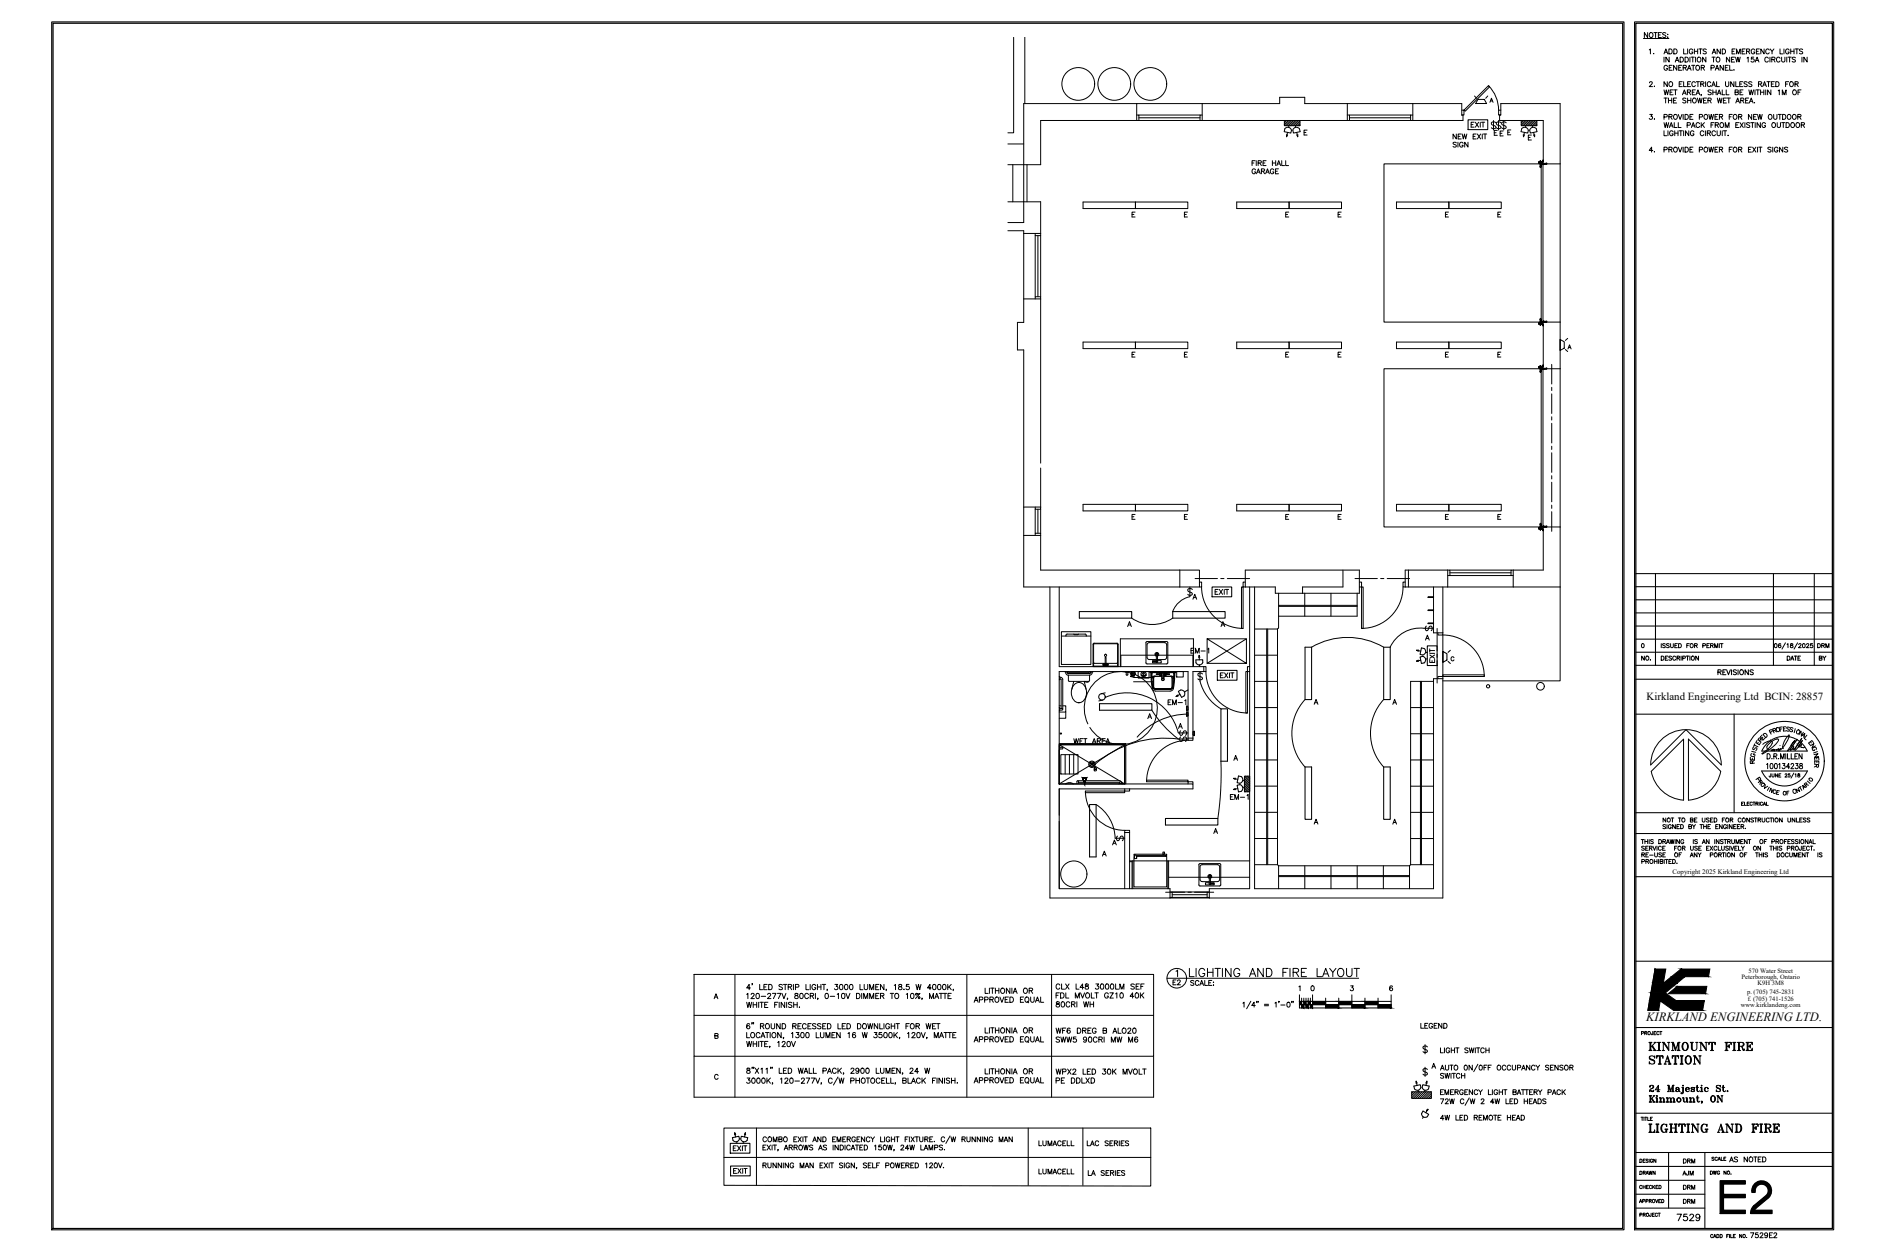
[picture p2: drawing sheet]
<svg xmlns="http://www.w3.org/2000/svg" width="914mm" height="610mm" viewBox="0 0 914 610" stroke-linecap="round" stroke-linejoin="round" font-family="sans-serif">
<defs><g id="words">
<text font-size="29.1" x="833" y="595">E2</text>
<text font-size="8.4" x="574" y="476">%%ULIGHTING AND FIRE LAYOUT</text>
<text font-size="7.9" x="799" y="511">KINMOUNT FIRE</text>
<g font-size="7.5">
<text x="799" y="517">STATION</text>
<text x="799" y="550">LIGHTING AND FIRE</text>
</g>
<text font-size="7.1" x="799" y="536">Kinmount, ON</text>
<text font-size="6.6" x="812" y="593">7529</text>
<text font-size="6.1" x="798" y="495">KIRKLAND ENGINEERING LTD.</text>
<g font-size="5.7">
<text x="588" y="290">EXIT</text>
<text x="697" y="322" transform="rotate(-90 697 322)">EXIT</text>
<text x="591" y="330">EXIT</text>
<text x="832" y="328">REVISIONS</text>
<text x="566" y="343">EM-1</text>
<text x="520" y="362">WET AREA</text>
<text x="876" y="363">E</text>
<text x="855" y="374">100134238</text>
<text x="576" y="479">SCALE:</text>
<text x="503" y="557">LUMACELL</text>
<text x="526" y="557">LAC SERIES</text>
<text x="838" y="565">AS NOTED</text>
<text x="355" y="570">EXIT</text>
<text x="848" y="601">7529E2</text>
</g>
<g font-size="5.3">
<text x="712" y="63">EXIT</text>
<text x="690" y="307">S</text>
<text x="576" y="318">EM-1</text>
<text x="881" y="315">DRM</text>
<text x="795" y="321">NO.</text>
<text x="866" y="321">DATE</text>
<text x="881" y="321">BY</text>
<text x="798" y="339">Kirkland Engineering Ltd BCIN: 28857</text>
<text x="571" y="358">S</text>
<text x="853" y="360">E</text>
<text x="571" y="361">S</text>
<text x="595" y="389">EM-1</text>
<text x="857" y="386">N</text>
<text x="805" y="400">NOT TO BE USED FOR CONSTRUCTION UNLESS</text>
<text x="540" y="409">S</text>
<text x="795" y="417">RE-USE OF ANY PORTION OF THIS DOCUMENT IS</text>
<text x="568" y="479">E2</text>
<text x="355" y="559">EXIT</text>
<text x="503" y="570">LUMACELL</text>
<text x="527" y="571">LA SERIES</text>
<text x="815" y="571">AJM</text>
<text x="815" y="585">DRM</text>
</g>
<g font-size="4.9">
<text x="867" y="356">S</text>
<text x="870" y="357">O</text>
<text x="849" y="365">S</text>
<text x="853" y="383">O</text>
<text x="874" y="383">R</text>
<text x="795" y="410">THIS DRAWING IS AN INSTRUMENT OF PROFESSIONAL</text>
<text x="795" y="413">SERVICE FOR USE EXCLUSIVELY ON THIS PROJECT.</text>
<text x="795" y="503">PROJECT</text>
<text x="815" y="565">DRM</text>
<text x="829" y="564">SCALE</text>
<text x="828" y="571">DWG NO.</text>
<text x="794" y="578">CHECKED</text>
<text x="815" y="578">DRM</text>
</g>
<g font-size="4.4">
<text x="849" y="363">T</text>
<text x="878" y="365">G</text>
<text x="851" y="380">P</text>
<text x="876" y="380">O</text>
<text x="794" y="565">DESIGN</text>
<text x="794" y="571">DRAWN</text>
</g>
<g font-size="4">
<text x="848" y="370">E</text>
<text x="879" y="371">E</text>
</g>
<g font-size="3.5">
<text x="848" y="366">I</text>
<text x="878" y="367">I</text>
</g>
<text font-size="3.3" x="811" y="424">Copyright 2025 Kirkland Engineering Ltd</text>
<g font-size="3.2">
<text x="848" y="472">570 Water Street</text>
<text x="844" y="475">Peterborough, Ontario</text>
<text x="852" y="478">K9H 3M8</text>
<text x="847" y="482">p. (705) 745-2831</text>
<text x="847" y="485">f. (705) 741-1526</text>
<text x="844" y="488">www.kirklandeng.com</text>
</g>
</g></defs>
<!-- layer: Baseplan|A-FIX -->
<g fill="none" stroke="#000" stroke-width=".48">
<path d="M556 311h10v11h-10zM556 313l1-1h8l1 1M556 313v6l5 1M561 318a.7 .7 0 0 1-1-1 .7 .7 0 0 1 1 0 .7 .7 0 0 1 0 1M561 318a.9 .9 0 0 1-1-1 1 1 0 0 1 2 0 .9 .9 0 0 1-1 1M566 313l-1 6-4 1M514 328v2M514 328l1 1v1v14M514 329v1v14M516 326h2M517 326v1h1h10h1v-1M518 326v1h10l1-1"/>
<path d="M518 327v3h10v-3M518 327h10M521 330l-1 4M521 332a4 4 0 0 1 4 0 4 4 0 0 1 2 4 4 4 0 0 1-4 5 4 4 0 0 1-4-5zM526 330l1 4M526 330l1 1 1-1M528 326h2M546 326h1M546 326v2l1-2M558 326v5a4 4 0 0 0 2 4h7a4 4 0 0 0 2-5l1-4M558 326h12M559 326v4a3 3 0 0 0 1 4h8a6 6 0 0 0 1-6v-2"/>
<path d="M559 329v4M560 328l-1 1M561 321h-2h2M561 320h-2v1h4v-1h-2M561 321v-4v4M561 327h1zM561 327h.1M562 327h1zM562 327l1 1M562 327l1-1 3 1M563 326v1l1 2v-2M563 328h-4l-1 1"/>
<path d="M563 329v1h1v-1M564 328h4l1 1M565 327h1h-1zM565 326l-1 1M566 327l-2 1M566 327h1M566 327h.1M567 327h.1M567 328l1 1v4v1h-8l-1-1M514 343v2M514 342h.1M514 344h1h-1"/>
<path d="M515 342h2v3h-3M517 345v3h-3M514 361h31v19zM514 362v2M514 362l1 1h-1M522 380l1-1v1M523 379h20l1 1M523 379h20v1M545 361l-31 19M543 380h1M581 419h11v10h-11zM582 426l1 1 3 1"/>
<path d="M582 427v-7l1-1 8 1v7M586 426a.7 .7 0 0 1 0-1 .7 .7 0 0 1 1 0 .7 .7 0 0 1 0 1M586 425h1v3M586 426a1 1 0 0 1 0-2 .9 .9 0 0 1 1 0 1 1 0 0 1 0 2M586 428h-2v1h5v-1h-2M586 425v3M587 428h2l-2 1M591 426v1l-4 1"/>
<circle cx="561" cy="321" r=".4"/>
<circle cx="529" cy="371" r="1"/>
<circle cx="587" cy="429" r=".4"/>
</g>
<!-- layer: Baseplan|A-EQPT -->
<g fill="none" stroke="#000" stroke-width=".48">
<path d="M692 289l3 1zM692 296h3zM557 326h13h-13zM571 326h3v2h-3zM514 356h1h-1M514 361h32v19M517 380h2h1"/>
<circle cx="523" cy="41" r="8"/>
<circle cx="540" cy="41" r="8"/>
<circle cx="558" cy="41" r="8"/>
<circle cx="721" cy="333" r=".8"/>
<circle cx="747" cy="333" r="1.9"/>
<circle cx="521" cy="424" r="6"/>
</g>
<!-- layer: Baseplan|A-WALL1 -->
<g fill="none" stroke="#000" stroke-width=".48">
<path d="M491 18v46h-2M497 18v32M496 50h55v8h-46v22h-9zM583 50h37v-3h13v3h20v8h-70zM685 50h24v6v2h-24zM728 50h28v29h-8v-21h-21v-2h1zM489 70h7M489 108h7v-10h9v15h-9v-1h-7M748 156h8v23h-8zM505 225v-80h-9v11h-3v14h3v76h9v-19M748 256h8v29h-22v-9h14zM572 276h10v9h-10"/>
<path d="M572 276h-67v-16h-9v25h76M572 276v9M604 276h55v12h-41v-3h-14zM651 276v9h-19v3M681 276h21v9h-21zM683 276v9M509 285v150h58v-4h-53v-48M514 285v38h70v3h-6v32h-2v-32h-62v54h64v3h-64M606 285v146h-20v4h114v-106h-5v102h-87v-146M620 288v17h-1h-11M695 285v22h5v-22M756 285v45h-56"/>
<path d="M514 383v12M514 398v33M608 419h11l1 1v11M695 419h-11l-1 1v11M545 431v-27h3v27"/>
</g>
<!-- layer: Baseplan|A-MILL -->
<g fill="none" stroke="#000" stroke-width=".48">
<path d="M620 294h38M633 288v11M645 288v11M658 288v11h-38M608 318h11M614 305v114M615 305v114M619 305v114M543 323v-13h36v13M543 323v-5h35v5M550 331h9M550 329h9"/>
<path d="M608 330h11M689 330v89M695 330h-11v89M608 356h11M608 343h11M684 356h11M684 343h11M514 366h9v9h-9zM516 366v9M518 366v9M521 366v9M608 369h11"/>
<path d="M684 369h11M608 394h11M608 381h11M684 394h11M684 381h11M548 418h1v13M548 418h18M549 418v13M567 418v13M606 418h-40v13M608 407h11M620 420h63"/>
<path d="M633 420v11M645 420v11M658 420v11M671 420v11M684 407h11M567 425h39M620 425h63"/>
</g>
<!-- layer: Baseplan|A-STAIR -->
<path d="M489 80h7v18h-7M491 80v18M498 80v18" fill="none" stroke="#000" stroke-width=".48"/>
<!-- layer: Baseplan|A-OPNG -->
<g fill="none" stroke="#000" stroke-width=".48">
<path d="M551 56h1v2h-1M551 50h32M552 56h30M552 58h30M552 57h30M583 56h-1v2h1M653 56h1v2h-1M653 50h32M654 56h30M654 58h30M654 57h30M685 56h-1v2h1"/>
<path d="M709 53h1v3h-1M722 42l3 5 2 6M722 42l-12 12v-1zM728 53h-1v3h1M746 79h.1M746 79h2zM746 78h2zM747 78l-1 1M747 79v2v-1zM747 79h-76v77h76v-1M747 78h.1M747 80v1"/>
<path d="M747 79h.1M747 79v2M747 79v1M747 79l1 1M747 80h1v76h-1zM748 79h-2M748 79h.1M748 78h.1M748 80h-1v1M748 77v1zM748 80h1M748 80h.1"/>
<path d="M749 80h.1M749 79v1M749 79l1 1M749 79h1M749 79h.1M750 79h.1M750 79v1M750 80h.1M756 79v77M747 81h.1M496 113v32M502 113v1h3v-1"/>
<path d="M502 114v30M503 114v30M505 114v30M502 145v-1h3v1M746 157h1M746 157h.1M746 157h2zM746 157h2M747 155v1v-1zM747 157h.1M747 156v1M747 155v-1v3"/>
<path d="M747 158h.1M747 156h.1M747 155h.1M747 155v1h1h-1M748 157h.1M748 156v1zM748 158h.1M748 156h.1M748 157v1zM748 156h1M749 156h.1M749 156h1"/>
<path d="M750 156h.1M750 156h-1M746 178h.1M746 178h2zM747 178h-1M747 179v1v-1zM747 178h.1M747 179h.1M747 178v1M747 177h.1M747 178v3v-1M747 179h1h-1v1"/>
<path d="M747 179h1v77h-1zM748 178h.1M748 178h-2M748 178v1zM748 177h.1M748 177v1zM748 179h.1M748 179h1M749 179h.1M749 179h1M750 179h.1M756 179v77"/>
<path d="M747 180v-1h-76v77h76v-2M747 180h.1M496 246v14M502 246v1h3v-1M502 260v-1h3v1M502 247v12M503 247v12M505 247v12M746 256l1 1M746 256h.1M746 256h2zM746 256l2 1"/>
<path d="M746 257h2zM747 254v2v-2zM747 257h.1M747 256h.1M747 254v2M747 254h.1M747 254v2l1-1v1h-1M748 257h.1M748 256v1zM748 255h.1M748 257v1zM748 256h.1"/>
<path d="M748 255v1M748 255h1M749 255h.1M749 256h.1M749 255v1M749 256h1M750 256h.1M750 256h-1M702 276h1v3h-1M703 279h30M703 276h30M703 278h30"/>
<path d="M734 276h-1v3h1M582 282h1v3h-1M583 285a20 20 0 0 0 20 20M602 285h1v20h-1zM604 282h-1v3h1M659 282h1v3h-1M660 285h1v20h-1zM680 285a20 20 0 0 1-20 20M681 282h-1v3h1M702 285h32M697 307v1h3v-1M584 323h1v3h-1"/>
<path d="M585 326a20 20 0 0 0 20 20M604 326h1v20h-1zM606 323h-1v3h1M697 329v-1h3v1M700 327h20v1h-20zM720 328a20 20 0 0 0-20-20v20M576 359a20 20 0 0 0-20 20M576 358v1h2v-1M556 378h20v1h-20zM526 384h19h-19zM526 384a19 19 0 0 0 19 19M545 383v1h3v-1"/>
<path d="M576 380v-1h2v1M545 404v-1h3v1M567 433h1v2h-1M567 435h19M568 435h17M568 433h17M568 434h17M586 433h-1v2h1"/>
</g>
<!-- layer: Baseplan|A-DIM -->
<path d="M585 310h19v12h-19v-12l19 12M604 310l-19 12M527 351a18 18 0 0 1 17-25 18 18 0 0 1 15 26 18 18 0 0 1-31 1M576 346a33 33 0 0 0-25 11" fill="none" stroke="#000" stroke-width=".48"/>
<!-- layer: Baseplan|A-ELEC-MECH -->
<g fill="none" stroke="#000" stroke-width=".48">
<path d="M549 326v2M550 326v2M552 326h5v3h-5zM554 326l2 2h-3zM554 326v2M575 345l1 1v1zM576 346v1M578 355h1v2l-1-1zM579 355v1"/>
<circle cx="548" cy="328" r=".2"/>
<circle cx="549" cy="327" r="1"/>
<circle cx="554" cy="327" r="1.3"/>
</g>
<!-- layer: Baseplan|A-APPL -->
<g fill="none" stroke="#000" stroke-width=".48">
<path d="M515 306h14v16h-14zM515 308h14M517 308h9h1M521 308h2M530 312h12v11h-12zM536 319v4zM542 312h-12v11h12v-11M530 321l1 1h5M536 322v1v-1M536 322h-1v1h2v-1h-1M542 321l-1 1h-5M550 415v15h16v-15h-15"/>
<path d="M550 415v-1h16v1h-15M550 415h1v1h-1zM564 413h1v1h-1zM565 415h.1"/>
<circle cx="536" cy="318" r=".5"/>
<circle cx="535" cy="322" r=".3"/>
<circle cx="537" cy="322" r=".3"/>
</g>
<!-- layer: Baseplan|A-FIX -->
<path d="M525 377l1 3zM525 377l1 3zM525 377h2zM525 377h2zM527 377l-1 3zM527 377l-1 3z" fill="#000" stroke="#000" stroke-width=".48"/>
<!-- layer: Baseplan|A-STRUCT1 -->
<g fill="none" stroke="#000" stroke-width=".48">
<path d="M752 177v9M752 188v1M752 191v10M752 202v2M752 205v10M752 216v2M752 220v9M752 231v1M752 234v9M752 245v2M752 248v10M579 281h11"/>
<path d="M592 281h1M595 281h11M657 281h11M669 281h2M673 281h10M697 305v11M697 320v11M565 433h9M576 433h2M579 433h9"/>
</g>
<!-- layer: TITLE-N -->
<g fill="none" stroke="#000" stroke-width=".48">
<path d="M607 79h1M609 78h-2v2M609 78v2M610 79h1v-1h-1v2M611 79l1 1M612 79h1M614 78h-2v2h2M617 79h1M617 78v2M618 78v2M619 80h2M621 78v2h2"/>
<path d="M623 78v2h2M706 65v2l-2-2v2M706 69h-1v1l1 1h-2M707 69v2M707 66h1M708 65h-1v2h1M709 65v2l1-2 1 2v-2M709 70a.9 .9 0 0 0-1-1 .9 .9 0 0 0 0 1 .9 .9 0 0 0 1 1 .9 .9 0 0 0 0-1M712 69v2l-2-2v2M714 66h1M716 65h-2v2h2M716 65l2 2"/>
<path d="M718 65l-2 2M719 65v2M719 65h2M720 65v2M609 82a.9 .9 0 0 0-1 0 .9 .9 0 0 0-1 1 .9 .9 0 0 0 1 1 .9 .9 0 0 0 1-1h-1M609 84l1-2 1 2M610 83h1M612 83h1v-1h-1v2M612 83l1 1M614 84l1-2v2M614 83h1M618 82a.9 .9 0 0 0-1 0 .9 .9 0 0 0-1 1 .9 .9 0 0 0 1 1 .9 .9 0 0 0 1-1h-1"/>
<path d="M618 83h1M619 80l1-2 1 2M620 82h-2v2h2M800 527h.1M800 527a1 1 0 0 1 1-1 1 1 0 0 1 1 1l-2 2M801 526v1l-1 1M801 527v1M804 527v2M805 529h-2l1-3v3M808 526h1l1 3-1-3M809 526h.1M809 529v-3l1 3 1-3v3"/>
<path d="M811 529v-3h1h-1v3M811 526v1M813 528h1v1M814 527v2h1M814 528v1M814 528l-2 1h1h1M815 527h1v3h-1M816 527v3M816 526v1zM816 526h.1M816 528v2M816 526v1"/>
<path d="M817 528h2a1.1 1.1 0 0 0-2 0 1.1 1.1 0 0 0 0 1 1.1 1.1 0 0 0 2 0M817 528v1M818 527l-1 1 1 1M818 527l1 1M819 528h.1M821 528l-1-1v1l2 1M821 529l-1-1 2 1h-1h-1M822 527h2M823 527v2M824 529h-1v-3v3M824 527h1v2M825 527v2"/>
<path d="M825 526v1zM825 526h.1M825 526v1M825 528v1M827 528v1M827 527v1v1M828 528a1 1 0 0 0-1 0 1 1 0 0 0 0 1 1 1 0 0 0 1 0M832 527l2 1M832 526v1l2 1a1 1 0 0 1 0 2 1.1 1.1 0 0 1-2-1M834 527v-1v1a1 1 0 0 0-1-1 1.1 1.1 0 0 0-1 2h2v1M835 527h1M835 527v2h2"/>
<path d="M835 527l1-1v3M835 527l1 2M795 583v-1l1 1M795 583h1M796 582h1h-1v1M798 582h1h-1v1M800 582h1h-1v1M800 582l1 1M803 582v1l1-1M804 582h1M805 582h-1v1h1M806 582h1l-1 1z"/>
<circle cx="802" cy="582" r=".7"/>
</g>
<!-- layer: EXISTING -->
<g fill="none" stroke="#000" stroke-width=".48">
<path d="M623 58h7v3h-7zM623 58v1M624 58l-1 2M625 58l-2 2M625 58l-2 3M626 58l-2 3M627 58l-2 3M628 58l-3 3M629 58l-3 3M630 58l-3 3M630 60l-1 1M630 59l-2 2v1"/>
<path d="M715 47l1 1M715 50h6M717 48h3l1 2h-6zM721 47l-1 1M724 58v5M725 60l-1-1-1 1v1l2 1h-1h-1M727 58v5M728 60l-1-1-1 1v1l2 1h-1h-1M729 58v5M730 60l-1-1-1 1v1l2 1h-1h-1M738 58h7v3h-7zM738 58v1"/>
<path d="M739 58l-1 2M740 58l-2 3M741 58l-2 3M742 58l-3 3M743 58l-3 3M744 58l-3 3M744 58l-2 3M745 60l-1 1M745 59l-2 2v1M623 62a1.8 1.8 0 0 1 3 1v2l-3-1zM624 65v1v-1M624 64v2"/>
<path d="M625 61v1M627 62h2l1 2-3 1v-2zM629 64v2M629 65v1v-1M630 60v1M738 62a1.8 1.8 0 0 1 3 1v2l-4-1zM739 65v1v-1M739 64v2M740 61v1M742 62h2l1 2-3 1v-2zM744 64v2M744 65v1v-1"/>
<path d="M525 98h26v3h-26zM551 98h25v3h-25zM600 98h25v3h-25zM625 98h25v3h-25zM677 98h25v3h-25zM702 98h26v3h-26zM525 166h26v3h-26zM551 166h25v3h-25zM600 166h25v3h-25zM625 166h25v3h-25zM677 166h25v3h-25zM702 166h26v3h-26z"/>
<path d="M756 165l2 1v3l-2 1zM756 165v5M759 169l1 1M760 164l-1 1M525 245h26v3h-26zM551 245h25v3h-25zM600 245h25v3h-25zM625 245h25v3h-25zM677 245h25v3h-25zM702 245h26v3h-26z"/>
</g>
<!-- layer: E-TEXT -->
<g fill="none" stroke="#000" stroke-width=".48">
<path d="M722 50l1-2 1 2M723 49h1M632 64h1M634 63h-2v2h2M724 64h1M726 63h-2v3h2M728 65h-1M729 64h-2v2h2M732 64h-1M732 63h-1v2h1M741 67h1M742 66h-1v2h1"/>
<path d="M549 104h1M550 103h-1v2h1M574 104h1M576 103h-2v2h2M623 104h1M625 103h-2v2h2M649 104h1M650 103h-1v2h1M701 104h1M702 103h-1v2h1M726 104h1M728 103h-2v2h2"/>
<path d="M549 172h1M550 171h-1v2h1M574 172h1M576 171h-2v2h2M623 172h1M625 171h-2v2h2M649 172h1M650 171h-1v2h1M701 172h1M702 171h-1v2h1M726 172h1M728 171h-2v2h2"/>
<path d="M760 169l1-2 1 2M760 169h1M549 251h1M550 249h-1v3h1M574 251h1M576 249h-2v3h2M623 251h1M625 249h-2v3h2M649 251h1M650 249h-1v3h1M701 251h1M702 249h-1v3h1"/>
<path d="M726 251h1M728 249h-2v3h2M549 300a17 17 0 0 0 20 0M578 291l1-3 1 3M579 290h1M547 304l1-3 1 3M547 303h1M592 304l1-3 1 3M592 303h1M636 314a35 35 0 0 1 35 0M691 310l1-2 1 2M693 310h-2"/>
<path d="M705 319a.7 .7 0 0 0-1 0v1a.7 .7 0 0 0 0 1 .7 .7 0 0 0 1-1M633 339a24 24 0 0 0 0 33M671 339a24 24 0 0 0 0 33M556 349l1-3 1 3M557 348h1M571 353l1-2 1 2M637 342l1-3 1 3M637 341h2M675 342l1-3 1 3M676 341h1M531 373l1-1h-1v2v-1M598 369l1-3 1 3"/>
<path d="M599 368h1M857 366a1.3 1.3 0 0 1 1 1 1.3 1.3 0 0 1-1 1zM859 375l-1 2v-1M859 375l1 2v-2M860 367h1v-1h-1v2M861 367l1 1M862 375v2l-1-2v2M862 376h1M863 368v-2l1 2 1-2v2M863 375h-1v2h1M865 376l1-1v1l-1 1h1M866 366v2"/>
<path d="M867 366v2h1M868 375h-1v1h1v1h-1M868 366v2h2M870 375l-2 2M870 367h1M870 376l1-1v2M872 366h-2v2M872 375l1 2h-1l1-1zM874 366v2l-2-2v2M637 400l1-3 1 3M637 399h2M675 400l1-3 1 3"/>
<path d="M676 399h1M535 415v-2l1 2M535 414h1M588 404l1-2 1 2M589 403h1M337 473h222v39h-222zM356 473v59M364 479h-2l1-2v3M365 477v1M368 477v3h2M370 479h1M372 477h-2v3h2"/>
<path d="M373 477h1a1.4 1.4 0 0 1 0 2 1.4 1.4 0 0 1 0 1h-1zM379 478h-1l1 1v1h-1M380 477h2M381 477v3M382 479h2v-1l-2-1v3M383 479l1 1M385 477v3M386 479h1v-1l-1-1v3M391 477v3h1M393 477v3M395 478a.9 .9 0 0 0-1-1 .9 .9 0 0 0 0 1v1a.9 .9 0 0 0 1 1 .9 .9 0 0 0 0-1M396 479h2"/>
<path d="M396 477v3M398 477v3M399 477h1M399 477v3M401 480h.1M405 477h1l-1 1a1.1 1.1 0 0 1 1 2 .8 .8 0 0 1-1-1M417 477v3h1M419 477v2l1 1h1v-3M422 480v-3l1 3 1-3v3M425 479h1M426 477h-1v3h1M429 477v3l-2-3v3"/>
<path d="M430 480h.1M434 478v-1v3M436 478l1 1a.9 .9 0 0 1-1 1 .9 .9 0 0 1 0-1l1-1zM438 480h.1M441 477h-1l-1 2a1.1 1.1 0 0 1 2-1 1 1 0 0 1 0 2 1.1 1.1 0 0 1-2-1M444 477l1 3v-3l1 3 1-3M452 479h-2l1-2v3M460 477v3M460 479l1 1M461 477l-1 2M462 480h.1M469 473v59"/>
<path d="M478 479v3h1M480 479v3M480 479h2M481 479v3M483 479v3M484 479v3M490 479v3l-2-3v3M491 479v3M510 473v59M514 478a.9 .9 0 0 0-1-1 .9 .9 0 0 0-1 1 1 1 0 0 0 0 2 1.1 1.1 0 0 0 2-1M515 477v3h1M517 477l1 3"/>
<path d="M518 477l-1 3M522 477v3h1M525 479h-1l1-2v3M526 477v1a1 1 0 0 1 2 0 1 1 0 0 1 0 2l-2-1 2-1v-1zM531 477h2l-1 1a1.1 1.1 0 0 1 1 2 1.1 1.1 0 0 1-2-1M541 477v3h1M543 480v-3l1 3 1-3v3M550 478h-2l2 1v1l-2-1M551 478h1M552 477h-1v3h1M553 478h1M555 477h-2v3"/>
<path d="M566 474h93M570 471l1-1v4M337 492h222M346 484l1-2 1 2M347 484h1M362 482h1v2M362 486l1 3v-3l1 3v-3M363 497a1.1 1.1 0 0 0-1 1 1.1 1.1 0 0 0 1 1 1 1 0 0 0 0-2 .8 .8 0 0 0-1 1M364 482h1h1l-2 2h2M365 496l-1 1M365 486v3M365 487h2"/>
<path d="M365 496v1M367 486v3M368 486v3M368 486h2M369 498l1-1-1-1v3M369 483h2M369 486v3M370 498v1M371 487h1M372 482h1h1l-2 2h2M372 486h-1v3h1M374 496v2l1 1 1-3"/>
<path d="M375 482h1l-1 2M376 487h1M377 482h2l-2 2M377 486h-1v3M378 486v3M378 496v3l-1-3v3M379 482l1 2 1-2M379 496h1a1.4 1.4 0 0 1 1 2 1.4 1.4 0 0 1-1 1h-1zM380 486v3l-1-3v3M381 486v3M382 484v1M384 486h-1l-1 1 2 1h-2"/>
<path d="M384 498l2-1-2-1v3M385 487h2M385 486v3M385 498l1 1M386 482v1h1a.8 .8 0 0 1-1 1 .8 .8 0 0 1-1-1l2-1zM387 486v3M387 498h1M388 488h.1M388 496h-1v3h1M391 497a.9 .9 0 0 0-1-1 .9 .9 0 0 0-1 1 1.1 1.1 0 0 0 0 2 1.1 1.1 0 0 0 2 0v-1M392 498h1M392 482a.9 .9 0 0 0-1 0 .9 .9 0 0 0-1 1 .9 .9 0 0 0 1 1 .9 .9 0 0 0 1 0"/>
<path d="M393 483h1v-1h-1v2M393 496h-1v3h1M394 483l1 1M395 482v2M396 497h-2l2 1-1 1h-1M397 484l-1 1M398 497h-2l2 1-1 1h-1M399 498h1M400 496h-1v3h1M401 496h1a1.4 1.4 0 0 1 1 2 1.4 1.4 0 0 1-1 1h-1zM403 483h2M406 482h1v2"/>
<path d="M406 496v3h2M408 498h1M410 496h-2v3h2M410 482l1 2 1-2M411 496a1.4 1.4 0 0 1 1 2 1.4 1.4 0 0 1-1 1zM415 482h1a1.4 1.4 0 0 1 1 1 1.4 1.4 0 0 1-1 1h-1zM416 496h1a1.4 1.4 0 0 1 0 2 1.4 1.4 0 0 1 0 1h-1zM418 482v2M419 484v-2l1 2 1-2v2M421 496v3l1-3 1 3v-3M422 484v-2l1 2 1-2v2M425 483h1"/>
<path d="M426 496v3l-2-3v3M426 482h-1v2h1M427 496v3h1M427 483h1v-1h-1v2M428 483l1 1M429 496v3M431 497a.9 .9 0 0 0-1-1 .9 .9 0 0 0-1 1 1.1 1.1 0 0 0 1 2 1 1 0 0 0 1 0v-1M432 482h1M432 498h2M432 496v3M432 482v2M434 496v3"/>
<path d="M434 496h2M435 496v3M439 498h1M439 482h1v2M441 496h-2v3M444 498l2-1-2-1v3M444 482h1l-1 1v-1h2l-2 2M445 498l1 1M447 484v1M449 496l1 3v-3l1 3v-3M451 484v-2l1 2 1-2v2M452 498h1"/>
<path d="M453 484l1-2 1 2M454 483h1M454 496h-2v3h2M454 496h2M455 496v3M455 482h2M456 482v2M457 482h2M458 482v2M460 483h1M461 482h-1v2h1M472 486l1-2 1 2"/>
<path d="M473 485h1M475 485h1v-1h-1v2M477 485h2v-1h-2v2M478 498v3h1M480 498v3M480 485h1l1-1h-2v2M480 498h2M481 485l1 1M481 498v3M483 498v3M483 500h1M483 480h1"/>
<path d="M484 498v3M485 484l1 2 1-2M487 485h1M489 484h-2v2h2M490 498v3l-2-3v3M490 484a1.4 1.4 0 0 1 1 1 1.4 1.4 0 0 1-1 1zM491 498v3M491 482l1-3 1 3M492 481h1M495 485h1M496 484h-1v2h1M498 486h1"/>
<path d="M499 500h1l1-1-2-1v3M499 480h1h1l-2-1v3M500 484v1v1h1v-2M500 500l1 1M500 480l1 2M502 486l1-2 1 2M502 485h2M505 484v2h1M512 499l1 2v-2l1 2v-2M512 483h1M512 486v1l2 1a.8 .8 0 0 1-1 0 .8 .8 0 0 1-1 0l2-2h-1zM514 481h-2v3"/>
<path d="M514 481h1a1.4 1.4 0 0 1 1 2 1.4 1.4 0 0 1-1 1h-1zM515 500h1M517 499h-2v2M517 481v3h1M519 486a.9 .9 0 0 0-1 0 .9 .9 0 0 0-1 1 .9 .9 0 0 0 1 1 .9 .9 0 0 0 1 0M519 499a1.2 1.2 0 0 0-2 1 1.2 1.2 0 0 0 2 1 .8 .8 0 0 0 0-1 1 1 0 0 0-2 0M520 487h1v-1h-1v2M520 487l1 1M521 484v-3l1 3 1-3v3M522 486v2M522 499h1a1.4 1.4 0 0 1 1 1 1.4 1.4 0 0 1-1 1h-1zM524 481l1 3 1-3"/>
<path d="M525 500h1v-1h-1v2M525 486l1 2 1-2v2l1-2M526 500l1 1M527 500h1M529 486v2M529 487h1M529 499h-2v2h2M529 481v3h2M530 486v2M531 481h2M531 499a.9 .9 0 0 0-1 0 .9 .9 0 0 0 0 1 1 1 0 0 0 0 1 1 1 0 0 0 1 0v-1M532 481v3"/>
<path d="M535 500h1v-1h-1v2h1v-1M537 482a.9 .9 0 0 0-1-1 .9 .9 0 0 0 0 1v1a.9 .9 0 0 0 0 1 .9 .9 0 0 0 1-1M538 481h2l-2 3h2M541 482v-1v3M542 499v2h2M547 499h1l-1 2h1M550 483h-2l1-2v3M553 481v3M553 483l2 1M555 481l-2 2M689 496v3h1M691 497h1"/>
<path d="M692 496h-1v3h1M695 497a.9 .9 0 0 0-1-1 .9 .9 0 0 0-1 1v1a.9 .9 0 0 0 1 1 .9 .9 0 0 0 1-1h-1M695 497h1M697 496h-2v3h2M699 496v3l-2-3v3M700 496h1a1.3 1.3 0 0 1 1 1 1.3 1.3 0 0 1-1 2h-1zM347 502h1l-1-1v3l1-1v-1M362 501v2h1M362 505l1 3v-3l1 3v-3M362 518v1l2 1a.8 .8 0 0 1-1 1 .8 .8 0 0 1-1-1l2-1zM365 518h.1M365 505v3"/>
<path d="M365 506h2M366 518h-1M366 518l2 3M367 505v3M368 505v3M368 518l-2 3M368 501a.9 .9 0 0 0-1 0 .9 .9 0 0 0 0 1 .9 .9 0 0 0 0 1 .9 .9 0 0 0 1 0M368 505h2M369 503l1-2 1 2M369 518h1v3M369 502h2M369 505v3"/>
<path d="M371 506h1M371 501h2M371 518h1v3M372 501v2M372 505h-1v3h1M373 507v1M373 501v2M374 518h.1M375 518h-1M377 506l1-1v3M378 518v3h1M379 501v2l-2-2v2"/>
<path d="M379 506l1-1 1 1-2 2h2M380 519h1M380 503v1M381 518h-1v3h1M382 518h1a1.4 1.4 0 0 1 1 1 1.4 1.4 0 0 1-1 2h-1zM384 501v2M384 505l1 3 1-3M386 501h1v1a.8 .8 0 0 1 0 1 .8 .8 0 0 1-1 0M387 518l1 3v-3l1 3v-3M390 520h1M392 518v3h2M394 518v3h2"/>
<path d="M396 501v2h1M398 501v2h1v-2M399 519h1l1-1h-2v3M400 503v-2l1 2 1-2v2M402 520h1M403 502h1M405 501h-2v2h2M405 519a.9 .9 0 0 0-1-1 .9 .9 0 0 0 0 1 1 1 0 0 0 0 1 1 1 0 0 0 1 0M406 518v3M407 519l1 2M407 501v2l-1-2v2M408 518l-2 2"/>
<path d="M411 501h1v2M413 519l1-1v1l-2 2h2M415 501a1.2 1.2 0 0 0-2 1 1.2 1.2 0 0 0 2 1 .8 .8 0 0 0-1-1 .8 .8 0 0 0-1 0M416 519a.8 .8 0 0 1-1 1 1 1 0 0 1 0-2 .8 .8 0 0 1 1 0v2h-1M418 501l1 2v-2l1 2v-2M424 501h1l-1 1a.8 .8 0 0 1 1 0 .8 .8 0 0 1 0 1 .8 .8 0 0 1-1 0M425 518v3h1M427 518v2l1 1v-1l1-2M427 501h-1v1a1 1 0 0 1 2 0 .9 .9 0 0 1-1 1 .9 .9 0 0 1-1 0M432 519h1M433 501v2M434 518h-2v3h2"/>
<path d="M434 502l1 1M435 501l-2 1M436 503v1M436 518v3l-1-3v3M440 501h1v2M441 519l1-1 1 1-2 2h2M442 501h1h1l-2 2h2M445 520h-1l1-2v3M447 501l1 2 1-2M448 518l1 3 1-3v3l1-3M449 503v1M453 503v-2l1 2 1-2v2"/>
<path d="M456 503v-2l1 2M456 502h1M458 501h1M459 501v2M460 501h1M460 501v2M462 502h1M464 501h-2v2h2M472 505l1-2 1 2M473 504h1M475 504h1v-1h-1v2M477 504h2v-1h-2v2"/>
<path d="M478 518v3h1M480 518v3M480 504h1l1-1h-2v2M480 518h2M481 504l1 1M481 518v3M483 518v3M483 520h1M484 518v3M485 503l1 2 1-2M487 504h1M489 503h-2v2h2"/>
<path d="M490 503a1.4 1.4 0 0 1 1 1 1.4 1.4 0 0 1-1 1zM490 518v3l-2-3v3M491 518v3M491 501l1-3 1 3M492 500h1M492 520h1M495 504h1M496 503h-1v2h1M498 505l1 1M499 520l1-1h1l-2-1v3M500 503v2h1v-2M500 520l1 1"/>
<path d="M502 505l1-2 1 2M502 504h2M505 503v2h1M512 518l1 3v-3l1 3v-3M514 503h-2l2 1-1 1h-1M514 503l1 2 1-2v2l1-2M515 520h2v-1l-2-1v3M517 503l1 2v-2l1 2 1-2M518 518l1 3M519 518l-1 3M520 519l1-1 1 1-2 2h2M522 503h-1l-1 1a1 1 0 0 1 2 0 .9 .9 0 0 1 0 1 1 1 0 0 1-2 0"/>
<path d="M525 518v3h2M527 504a.8 .8 0 0 1-1 0 .8 .8 0 0 1-1-1 1 1 0 0 1 2 0l-1 2h-1M527 520h1M529 518h-2v3h2M529 518h1a1.4 1.4 0 0 1 1 2 1.4 1.4 0 0 1-1 1h-1zM532 504a.9 .9 0 0 0-1-1 .9 .9 0 0 0-1 1 .9 .9 0 0 0 1 1 .9 .9 0 0 0 1 0M533 504h1v-1h-1v2M534 504v1M535 518h1l-1 1a1.1 1.1 0 0 1 1 2 1.1 1.1 0 0 1-2-1M535 503v2M539 505v-2l1 2 1-2v2M539 518v3"/>
<path d="M540 501l1-2v2M540 500h1M540 520l1 1M541 518l-2 2M541 503l1 2 1-2v2l1-2M547 518l1 3 1-3M547 505v-2l1 2 1-2v2M552 503h-1a1.2 1.2 0 0 0-1 1 1.2 1.2 0 0 0 1 1 .8 .8 0 0 0 0-1 .8 .8 0 0 0-1 1M552 518v3h2M554 518h2M555 518v3M695 517h1"/>
<path d="M696 518l-1-2-1 2M698 508v3h2M698 519l1-2 1 2M699 518h1M700 508v3M701 517v1v1h1v-2M703 509a.9 .9 0 0 0-1-1 .9 .9 0 0 0-1 1v1a.9 .9 0 0 0 1 1 .9 .9 0 0 0 1-1h-1M703 517h2M704 508v3M704 509h1M704 517v2M705 508v3"/>
<path d="M706 508h1M707 508v3M712 509h-2l2 1h-2M712 508l1 3v-3l1 3 1-3M714 517v2l-2-2v2M715 508v3M716 508h1M717 516l-2 4M717 508v3M719 518h1M720 509a.9 .9 0 0 0-1-1 .9 .9 0 0 0-1 1v1a.9 .9 0 0 0 1 1 .9 .9 0 0 0 1-1M720 509h2"/>
<path d="M720 508v3M721 517h-2v2M722 518h.1M722 508v3M723 517h-1v2M730 517a.9 .9 0 0 0-1 0 .9 .9 0 0 0-1 0v1a.9 .9 0 0 0 1 1 .9 .9 0 0 0 1-1M732 517a.9 .9 0 0 0-1 0v1a.9 .9 0 0 0 0 1 .9 .9 0 0 0 1-1M733 517v1l1 1h1v-2M736 518h1v-1h-1v2M738 519l1-2 1 2M738 518h1M742 517v2l-2-2v2"/>
<path d="M744 517a.9 .9 0 0 0-1 0v1a.9 .9 0 0 0 0 1 .9 .9 0 0 0 1-1M745 517l1 1v1M746 517v1M751 517h-2l2 1v1h-2M752 518h1M753 517h-1v2h1M755 517v2l-1-2v2M758 517h-2l2 1v1h-2M761 518h1l1-1h-2v2M762 518l1 1M337 532h222M348 522a.9 .9 0 0 0-1-1 .9 .9 0 0 0-1 1v1a.9 .9 0 0 0 1 0 .9 .9 0 0 0 1 0"/>
<path d="M362 523h2l-1 1a.8 .8 0 0 1 0 1 .8 .8 0 0 1-1 0M372 523v2M372 524l2 1M374 523l-2 2M375 525l-1 1M378 523h1v2M381 523h1v1l-2 1h2M385 524h3M389 523h1v1l-2 1h2M390 521l1-3 1 3M391 523h2l-2 2M393 523h2l-1 2"/>
<path d="M395 523l1 2 1-2M398 525v1M401 521l1-3 1 3M403 523a.9 .9 0 0 0-1 0 .9 .9 0 0 0 0 1 1 1 0 0 0 0 1 1 1 0 0 0 1 0M406 522l-2 4M407 523v2l1-2 1 2v-2M409 520v1M412 524h2v-1h-2v2M415 523v2M415 524h2M417 523v2M420 523h2"/>
<path d="M421 523v2M427 523a.9 .9 0 0 0-1 0 .9 .9 0 0 0-1 1 1.1 1.1 0 0 0 0 1 1.1 1.1 0 0 0 2 0M427 524h1M429 523h-2v2h2M430 521v-3l1 3 1-3v3M430 523v2h1M432 523v2h1M434 525v1M438 520l-1 1M438 524h1v-1h-1v2h1v-1M440 523v2h2M442 525l1-2 1 2"/>
<path d="M442 525h2M446 523a.9 .9 0 0 0-1 0 .9 .9 0 0 0-1 1 1 1 0 0 0 1 1 1 1 0 0 0 1 0M447 523v2M448 524l1 1M449 523l-2 2M452 524h1M454 523h-2v2M454 523v2M457 523v2l-2-2v2M458 523v2M460 523h-1l1 2h-1M461 524h2"/>
<path d="M461 523v2M463 523v2M464 525h.1M472 525l1-2 1 2M473 524h1M475 524h1v-1h-1v2M477 524h2v-1h-2v2M480 524h1l1-1h-2v2M481 524l1 1M485 523l1 2 1-2M487 524h1M489 523h-2v2h2"/>
<path d="M490 523a1.4 1.4 0 0 1 1 1 1.4 1.4 0 0 1-1 1zM491 521l1-3 1 3M495 524h1M496 523h-1v2h1M498 525h1M500 523v1v1h1v-2M502 525l1-2 1 2M502 524h2M505 523v2h1M512 524h1l1-1h-2v2M515 524h1M516 523h-1v2h1"/>
<path d="M519 523h1a1.4 1.4 0 0 1 1 1 1.4 1.4 0 0 1-1 1h-1zM522 523h1a1.4 1.4 0 0 1 1 1 1.4 1.4 0 0 1-1 1h-1zM525 523v2h1M526 523l2 2M528 523l-2 2M529 523h1a1.4 1.4 0 0 1 1 1 1.4 1.4 0 0 1-1 1h-1zM545 521v-3v3l1-3v3M698 533h2l-1 2M698 530h1M700 528h-2v3h2M700 521h-2l2 1-1 1h-1M701 521v2l1-2v2l1-2"/>
<path d="M701 531v-3v3l1-3v3M701 533h1l-1 2h1M703 533v2l1-2 1 2v-2M703 530h1M703 521v2M704 521h2M705 528h-2v3h2M705 521v2M705 530l2-1-2-1v3M706 530l1 1M708 521a.9 .9 0 0 0-1 0 .9 .9 0 0 0-1 0v1a.9 .9 0 0 0 1 1 .9 .9 0 0 0 1-1M709 521v2"/>
<path d="M709 522h1M709 529a.9 .9 0 0 0-1-1 .9 .9 0 0 0 0 1v1a.9 .9 0 0 0 1 1 .9 .9 0 0 0 0-1M710 533a.9 .9 0 0 0-1 0 .9 .9 0 0 0-1 1 1 1 0 0 0 0 1 1 1 0 0 0 2 0M710 521v2M710 530h1M712 528h-2v3h2M712 532l-2 4M713 533v2l1-2 1 2v-2M714 528v3l-2-3v3M716 529a.9 .9 0 0 0-1-1 .9 .9 0 0 0 0 1v1a.9 .9 0 0 0 0 1 .9 .9 0 0 0 1-1M717 528l1 2v1M718 533h1l-1 2h2"/>
<path d="M719 528l-1 2M722 528v3h1M724 528v3M724 534h-1l1-1v2M725 533v2l1-2 1 2v-2M726 529a.9 .9 0 0 0-1-1 .9 .9 0 0 0-1 1v1a.8 .8 0 0 0 1 1 .8 .8 0 0 0 1-1h-1M727 530h1M727 528v3M728 528v3M729 528h2M730 528v3M730 533v2h1"/>
<path d="M732 534h1M734 530l1-1-1-1v3h1v-1M734 533h-2v2h2M734 533h1a1.3 1.3 0 0 1 1 1 1.3 1.3 0 0 1-1 1h-1zM736 531v-3l1 3M736 530h1M738 528h1M738 528v3M739 534h2M739 533v2M739 528h2M740 528v3"/>
<path d="M741 533v2M741 534h1M742 530h1M743 533h-2v2h2M743 528h-1v3h1M743 535l1-2 1 2M744 534h1M744 530l1-1-1-1v3M745 530v1M746 533a1.3 1.3 0 0 1 1 1 1.3 1.3 0 0 1-1 1zM746 528l1 2v1M748 528l-1 2"/>
<path d="M750 533h-2l2 2h-1h-1M751 530h1v-1l-1-1v3M753 531l1-3v3M753 530h1M757 529a.9 .9 0 0 0-1-1 .9 .9 0 0 0-1 1v1a.9 .9 0 0 0 1 1 .9 .9 0 0 0 1-1M757 528v3M758 529l1 2M759 528l-2 2M351 547h207v28h-207zM367 547v28M370 556h1M371 555h-1v3h1"/>
<path d="M372 552a.9 .9 0 0 0-1-1 .9 .9 0 0 0-1 1v1a.9 .9 0 0 0 1 1 .9 .9 0 0 0 1-1M372 555l2 3M374 555l-2 3M374 555v3M375 554v-3l1 3 1-3v3M375 555h1M376 555v3M377 558h.1M378 552h1l-1-1v3h1v-2M380 558l1-3 1 3M381 557h1M383 556h1l-1-1v3"/>
<path d="M383 556l1 2M385 552h1M385 556h1l-1-1v3M386 556l1 2M386 551h-1v3h1M387 551l2 3M389 551l-2 3M389 551v3M390 555v3l1-3v3l1-3M390 551h1M391 551v3M394 554l1-3 1 3"/>
<path d="M394 556h-2l2 1-1 1-1-1M394 553h2M397 558l1-3 1 3M397 557h1M398 551v3l-2-3v3M399 551h1a1.3 1.3 0 0 1 1 2 1.3 1.3 0 0 1-1 1h-1zM401 556h-2l2 1-1 1-1-1M404 552h1M404 555v3M405 551h-1v3h1M406 554v-3l1 3 1-3v3M406 555v3l-1-3v3"/>
<path d="M407 555h1a1.3 1.3 0 0 1 1 2 1.3 1.3 0 0 1-1 1h-1zM409 552h.1M410 555v3M410 551h-1v3h1M411 552h1l-1-1v3M412 552v2M412 556a.9 .9 0 0 0-1-1 .9 .9 0 0 0 0 1v1a.9 .9 0 0 0 0 1 .9 .9 0 0 0 1-1M413 558l1-3v3M413 557h1M415 552a.9 .9 0 0 0-1-1 .9 .9 0 0 0-1 1v1a.9 .9 0 0 0 1 1 .9 .9 0 0 0 1-1h-1M415 555h1M416 552h.1"/>
<path d="M416 555v3M417 556h1M417 551h-1v3h1M418 555h-1v3h1M419 555h1a1.3 1.3 0 0 1 1 2 1.3 1.3 0 0 1-1 1h-1zM419 551v3l-1-3v3M422 552a.9 .9 0 0 0-1-1 .9 .9 0 0 0-1 1v1a.9 .9 0 0 0 1 1 .9 .9 0 0 0 1-1M422 551l1 1v2M424 556l1-1v3M424 551l-1 1M427 551v3h1M427 555h-1v1a.8 .8 0 0 1 1 0 1 1 0 0 1 0 2 .8 .8 0 0 1-1-1"/>
<path d="M429 551v3M430 555l1 3v-3l1 3 1-3M431 552a.9 .9 0 0 0-1-1 .9 .9 0 0 0 0 1v1a.9 .9 0 0 0 1 1 .9 .9 0 0 0 0-1M432 552h2M432 551v3M434 558h-1M434 551v3M434 551h2M435 551v3M437 556l1-1v1l-1 2h1M439 552h1M440 551h-1v3"/>
<path d="M441 557h-2l1-2v3M441 551v3M441 555l1 3v-3l1 3v-3M442 551l1 3M443 551l-1 3M444 551h1M445 551v3M446 551v2l1 1v-1v-2M446 555v3h2M448 558l1-3 1 3M448 552h2l-2-1v3M448 557h2"/>
<path d="M449 552l1 2M450 558v-3l1 3 1-3v3M451 552h1M452 551h-1v3h1M453 554h.1M453 557l1-1h1l-2-1v3M457 556h-2l2 1v1l-2-1M458 557h.1M458 552a.9 .9 0 0 0-1-1 .9 .9 0 0 0-1 1v1a.9 .9 0 0 0 1 1 .9 .9 0 0 0 1-1M461 551l-2 4M461 551l1 3v-3l1 3v-3M466 552h2l-2-1v3"/>
<path d="M467 552l1 2M469 551v2v1l1-1v-2M473 551v3l-2-3v3M475 551v3l-1-3v3M476 551v3M479 551v3l-2-3v3M481 552a.9 .9 0 0 0-1-1 .9 .9 0 0 0 0 1v1a.9 .9 0 0 0 0 1 .9 .9 0 0 0 1-1M484 554v-3l1 3 1-3v3M487 554l1-3 1 3M487 553h1M491 551v3l-2-3v3M499 547v28"/>
<path d="M525 547v28M700 542h-2l2-1v2M701 541v2l1-2v2l1-2M706 541v2h1M708 542h1M709 541h-1v2h1M710 541h1a1.3 1.3 0 0 1 1 1 1.3 1.3 0 0 1-1 1h-1zM715 542h1v-1h-1v2M716 542v1M717 542h1M719 541h-2v2h2M719 543v-2l1 2 1-2v2"/>
<path d="M724 541h2M725 541v2M726 542h1M728 541h-2v2h2M731 542h1M731 541v2M732 541v2M733 542h1M735 541h-2v2h2M735 543l1-2 1 2M735 542h2M738 541a1.3 1.3 0 0 1 1 1 1.3 1.3 0 0 1-1 1z"/>
<path d="M351 561h207M370 565h1v-1h-1v2M371 565v1M372 564v2h1h1v-2M376 564v2l-1-2v2M379 564v2l-2-2v2M380 564v2M382 564v2l-1-2v2M385 565a.9 .9 0 0 0-1-1 .9 .9 0 0 0-1 1 .9 .9 0 0 0 1 1 .9 .9 0 0 0 1-1h-1M388 566v-2l1 2 1-2v2M390 566l1-2 1 2M391 566h1"/>
<path d="M394 564v2l-1-2v2M398 565h.1M399 564h-1v2h1M400 564l1 2M401 564l-1 2M402 564v2M403 564h1M403 564v2M409 564h-2l2 2h-1h-1M409 564v2M412 565a.9 .9 0 0 0-1-1 .9 .9 0 0 0-1 1 .9 .9 0 0 0 1 1 .9 .9 0 0 0 1-1h-1M414 564v2l-1-2v2"/>
<path d="M415 566v1M420 564h-1l1 2h-1M421 565h1M422 564h-1v2h1M423 564v2h1M425 565h1M426 564h-1v2M429 565h2v-1h-2v2M434 564l1 2v-2l1 2v-2M437 565h1M439 564h-2v2h2M439 565h2v-1h-2v2"/>
<path d="M440 565l1 1M442 565h.1M443 564h-1v2h1M444 564h1a1.3 1.3 0 0 1 0 1 1.3 1.3 0 0 1 0 1h-1zM449 564v2M451 565v-1h1l-1 2h1M455 564l1 2 1-2M457 566h.1"/>
<circle cx="408" cy="479" r="1.2"/>
<circle cx="410" cy="479" r="1.2"/>
<circle cx="413" cy="479" r="1.2"/>
<circle cx="453" cy="479" r="1.2"/>
<circle cx="455" cy="479" r="1.2"/>
<circle cx="458" cy="479" r="1.2"/>
<circle cx="534" cy="478" r="1.2"/>
<circle cx="537" cy="478" r="1.2"/>
<circle cx="539" cy="478" r="1.2"/>
<circle cx="571" cy="474" r="5"/>
<circle cx="367" cy="483" r="1.2"/>
<circle cx="372" cy="498" r="1.2"/>
<circle cx="389" cy="483" r="1.2"/>
<circle cx="401" cy="483" r="1.2"/>
<circle cx="409" cy="483" r="1.2"/>
<circle cx="419" cy="498" r="1.2"/>
<circle cx="435" cy="483" r="1.2"/>
<circle cx="442" cy="483" r="1.2"/>
<circle cx="442" cy="498" r="1.2"/>
<circle cx="446" cy="484" r=".4"/>
<circle cx="483" cy="485" r="1.2"/>
<circle cx="486" cy="500" r="1.2"/>
<circle cx="486" cy="480" r="1.2"/>
<circle cx="497" cy="480" r="1.2"/>
<circle cx="497" cy="500" r="1.2"/>
<circle cx="498" cy="485" r="1.2"/>
<circle cx="515" cy="487" r="1.2"/>
<circle cx="527" cy="483" r="1.2"/>
<circle cx="544" cy="483" r="1.2"/>
<circle cx="545" cy="500" r="1.2"/>
<circle cx="550" cy="500" r="1.2"/>
<circle cx="551" cy="483" r="1.2"/>
<circle cx="365" cy="502" r="1.2"/>
<circle cx="375" cy="502" r="1.2"/>
<circle cx="382" cy="506" r="1.2"/>
<circle cx="389" cy="502" r="1.2"/>
<circle cx="391" cy="502" r="1.2"/>
<circle cx="418" cy="519" r="1.2"/>
<circle cx="421" cy="519" r="1.2"/>
<circle cx="429" cy="502" r="1.2"/>
<circle cx="432" cy="502" r="1.2"/>
<circle cx="445" cy="502" r="1.2"/>
<circle cx="483" cy="504" r="1.2"/>
<circle cx="486" cy="519" r="1.2"/>
<circle cx="497" cy="519" r="1.2"/>
<circle cx="498" cy="504" r="1.2"/>
<circle cx="529" cy="504" r="1.2"/>
<circle cx="538" cy="520" r="1.2"/>
<circle cx="550" cy="520" r="1.2"/>
<circle cx="706" cy="518" r="1.1"/>
<circle cx="711" cy="518" r="1.1"/>
<circle cx="718" cy="518" r="1.1"/>
<circle cx="727" cy="518" r="1.1"/>
<circle cx="759" cy="518" r="1.1"/>
<circle cx="365" cy="524" r="1.2"/>
<circle cx="368" cy="524" r="1.2"/>
<circle cx="370" cy="524" r="1.2"/>
<circle cx="384" cy="524" r="1.2"/>
<circle cx="419" cy="524" r="1.2"/>
<circle cx="423" cy="524" r="1.2"/>
<circle cx="483" cy="524" r="1.2"/>
<circle cx="498" cy="524" r="1.2"/>
<circle cx="373" cy="552" r="1.1"/>
<circle cx="381" cy="552" r="1.1"/>
<circle cx="388" cy="556" r="1.1"/>
<circle cx="429" cy="556" r="1.1"/>
<circle cx="723" cy="542" r="1.1"/>
<circle cx="433" cy="565" r="1.1"/>
<circle cx="454" cy="565" r="1.1"/>
</g>
<!-- layer: E-WIRE -->
<path d="M577 289a11 11 0 0 0-8 8M690 305a16 16 0 0 0-16 9M536 338a26 26 0 0 1 35 17M582 330a22 22 0 0 0 10 14M558 344l6 8 7 6a52 52 0 0 0-40 13M592 369a152 152 0 0 1-2 28M531 390a20 20 0 0 1 10 16M337 512v20M559 512v20" fill="none" stroke="#000" stroke-width=".48"/>
<!-- layer: E-LIGHT -->
<g fill="none" stroke="#000" stroke-width=".51">
<path d="M523 297h26v3h-26zM569 297h25v3h-25zM577 285v4M578 286l-1-1-1 1v1l2 1-1 1-1-1M633 314h3v25h-3zM671 314h3v25h-3zM700 316l2 1v3l-2 1zM700 316v5M703 315l-1 1M582 326v4M583 327l-1-1-1 1v1l2 1-1 1-1-1M702 321l1 1"/>
<path d="M533 341h25v3h-25zM592 344h3v25h-3zM528 372l2-2-1 1-1-1 2 2M633 372h3v25h-3zM671 372h3v25h-3zM528 390h3v26h-3zM565 397h25v3h-25zM691 507v4M691 518v4M692 508l-1-1-1 1 2 2h-1h-1M692 519l-1-1-1 1 2 1v1h-1h-1"/>
<circle cx="529" cy="371" r="1.5"/>
</g>
<!-- layer: E-LITE-EMER -->
<g fill="none" stroke="#000" stroke-width=".51">
<path d="M581 318v2M687 315l2 1M688 315h-1l1 1M688 319l2-1a1.7 1.7 0 0 1 1 2 1.7 1.7 0 0 1-1 1l-1 1zM689 314l1 1a1.7 1.7 0 0 1 1 1 1.7 1.7 0 0 1-1 2l-2-1zM574 338a1.8 1.8 0 0 0 0-2 1.8 1.8 0 0 0-2-1h-1l2 3M576 335l-2 1M580 320h3v1a1.8 1.8 0 0 1-1 1 1.8 1.8 0 0 1-2-1zM582 322v1M688 320l-1 1h1M689 320l-2 1M598 378h2"/>
<path d="M599 377l-1 1h1M600 376l2 1a1.8 1.8 0 0 1 1 1 1.8 1.8 0 0 1-2 2h-1zM603 378v1M603 376h3v8h-3zM603 379l3 3M603 378l3 3M603 378l3 2M603 377l3 2M604 376l2 2M605 376l1 2M606 376v1M599 382l-1 1h1"/>
<path d="M600 382l-2 1M602 384a1.8 1.8 0 0 0 1-2 1.8 1.8 0 0 0-2-1h-1v3M603 383l2 1M603 382l3 2M603 381l3 2M603 380l3 3M603 382h.1M684 529v4h10v-4M686 527l3-1v1a1.7 1.7 0 0 1-1 2 1.7 1.7 0 0 1-2-1zM687 524v2M687 525v-1v1M688 529h.1"/>
<path d="M690 526l3 1v1a1.7 1.7 0 0 1-2 1 1.7 1.7 0 0 1-1-2zM690 539l3 1-1 2a1.7 1.7 0 0 1-2 0 1.7 1.7 0 0 1-1-2zM691 529h.1M691 525l1-1v1M692 524l-1 2M692 538l-1 2M355 552l3-1v1a1.7 1.7 0 0 1-1 2 1.7 1.7 0 0 1-2-1zM356 549l1 2M357 550l-1-1v1M359 551l4 1-1 1a1.7 1.7 0 0 1-2 1 1.7 1.7 0 0 1-1-2zM361 550v-1v1M361 549v2"/>
<path d="M690 542h.1"/>
</g>
<!-- layer: E-WET-ZONE -->
<path d="M514 361h31v19h-31z" fill="none" stroke="#000" stroke-width=".61"/>
<!-- layer: E-POWER -->
<g fill="none" stroke="#000" stroke-width=".51">
<path d="M535 340h-2M536 336h-2M854 374a12 12 0 0 0 11 7 12 12 0 0 0 11-7M854 374h22M857 360a12 12 0 0 1 19 4h-22z"/>
<circle cx="534" cy="338" r="1.6"/>
<circle cx="865" cy="369" r="19"/>
</g>
<!-- layer: E-EXIT -->
<path d="M712 58h9v5h-9zM588 285h9v4h-9zM692 313h5v10h-5zM590 325h10v5h-10zM354 554h10v5h-10zM354 565h10v5h-10z" fill="none" stroke="#000" stroke-width=".51"/>
<!-- layer: E-TEXT -->
<g fill="none" stroke="#000" stroke-width=".51">
<path d="M793 278h95M803 278v45M860 278v45M880 278v45M793 297h95M793 291h95M793 285h95M793 316h95M793 310h95M793 304h95M793 323h95M793 329h95"/>
<path d="M793 346h95M793 394h95M793 404h95M793 425h95M793 466h95M793 498h95M793 540h95M793 559h95M809 559v27M827 559v37M793 566h95M793 579h34"/>
<path d="M793 572h34M793 586h34"/>
</g>
<!-- layer: 0 -->
<g fill="none" stroke="#000" stroke-width=".51">
<path d="M25 11h762v585h-762zM792 11h97v585h-97zM805 318l2 1-1 1h-1zM807 319h1M809 318h-2v2h2M810 318h-1l1 2h-1M812 319a.7 .7 0 0 0 0-1 .7 .7 0 0 0-1 1 .8 .8 0 0 0 0 1 .8 .8 0 0 0 1 0M813 319h1l-1-1v2M814 319v1M815 318v2M816 319h1v-1h-1v2M818 318h1"/>
<path d="M818 318v2M819 318v2M823 318v2l-1-2v2M841 346v48"/>
<circle cx="821" cy="319" r=".9"/>
</g>
<g fill="none" stroke="#000" stroke-width=".48">
<path d="M805 312v2M807 312h-1l1 2h-1M809 312h-1l1 2h-1M810 312l1 2v-2M812 313h1M813 312h-1v2h1M814 312h1v2h-1zM818 313h1M819 312h-1v2M822 313h1l-1-1v2M822 313l1 1M826 313h1v-1h-1v2"/>
<path d="M828 313h.1M829 312h-1v2h1M829 313h2l-2-1v2M830 313l1 1M831 314v-2l1 2 1-2v2M834 312v2M834 312h1M835 312v2M863 312a.9 .9 0 0 0-1 1 .9 .9 0 0 0 1 1 .6 .6 0 0 0 0-1 .6 .6 0 0 0-1 0M866 312l-2 3M866 313l1-1v2M868 312v1h1v1h-1v-1h1z"/>
<path d="M872 312l-2 3M872 313v-1l1 1-1 1h1M876 313v-1l1 1-1 1h1M879 312h-1v1a.7 .7 0 0 1 1 0 .7 .7 0 0 1 0 1 .7 .7 0 0 1-1 0M802 470l-3 20M668 484v5M796 542h1M795 589h1v-1h-1v2M797 589h1l-1-1v2M797 589l1 1M801 588l-1 2v-1M801 589h1"/>
<path d="M802 588h-1v2h1M804 589a.7 .7 0 0 0-1 0 .7 .7 0 0 0 0 1 .7 .7 0 0 0 1 0M804 588h1M804 588v2"/>
<circle cx="796" cy="313" r=".9"/>
<circle cx="820" cy="313" r=".9"/>
<circle cx="861" cy="313" r=".9"/>
<circle cx="875" cy="313" r=".9"/>
<circle cx="799" cy="589" r=".7"/>
</g>
<path d="M26 11h761v585h-761zM793 11h95v585h-95z" fill="none" stroke="#000" stroke-width=".61"/>
<g fill="#000" stroke="#000" stroke-width=".48">
<path d="M802 470l4 7 2-7zM802 470l4 7h-5z"/>
<path d="M801 477l6 5 6-5zM801 477l6 5h-7z"/>
<path d="M810 474l3 3 4-3zM806 477l4-3 3 3z"/>
<path d="M813 478l14 4 1-4zM809 482l4-4 14 4z"/>
<path d="M815 470l13 4 1-4zM810 474l5-4 13 4z"/>
<path d="M800 485l4 5 1-5zM800 485l4 5h-5z"/>
<path d="M800 482l13 3-6-3zM800 482l13 3h-13z"/>
<path d="M800 485h26zM800 485h26z"/>
<path d="M805 485l21 5v-5zM805 485l21 5h-15z"/>
</g>
<!-- layer: NM -->
<path d="M805 359a17 17 0 0 1 19-4 17 17 0 0 1 11 16l-18-17-17 17a17 17 0 0 1 5-12zM819 358l15 16a17 17 0 0 1-15 14zM801 374l15-16v30a17 17 0 0 1-15-14z" fill="none" stroke="#000" stroke-width=".48"/>
<!-- layer: _ANNO_SYMB -->
<g fill="#000" stroke="#000" stroke-width=".48">
<path d="M630 486l1 1v-1zM630 486l1 1h-1z"/>
<path d="M631 487l1 2v-2zM631 487l1 2h-1z"/>
<path d="M632 486l1 1v-1zM632 486l1 1h-1z"/>
<path d="M633 487l1 2v-2zM633 487l1 2h-1z"/>
<path d="M634 486l1 1v-1zM634 486l1 1h-1z"/>
<path d="M635 487l1 2v-2zM635 487l1 2h-1z"/>
<path d="M636 486l7 1v-1zM636 486l7 1h-7z"/>
<path d="M643 487l6 2v-2zM643 487l6 2h-6z"/>
<path d="M649 486l6 1v-1zM649 486l6 1h-6z"/>
<path d="M655 487l7 2v-2zM655 487l7 2h-7z"/>
<path d="M662 486l6 1v-1zM662 486l6 1h-6z"/>
<path d="M668 487l6 2v-2zM668 487l6 2h-6z"/>
</g>
<g fill="none" stroke="#000" stroke-width=".48">
<path d="M630 479v-1v2M655 478h1l-1 1a.8 .8 0 0 1 1 1 .8 .8 0 0 1-1 0M675 478a1.1 1.1 0 0 0-1 1 1.1 1.1 0 0 0 1 1 .7 .7 0 0 0 0-1 .7 .7 0 0 0-1 1M603 486v2M606 486l-2 3M609 488h-2l1-2v2M609 486h.1M610 486h.1M613 487h2M613 488h2M618 486h1v2M620 486h.1"/>
<path d="M621 487h2M626 486h.1M627 486h.1M630 482v7h44v-7M630 486h44M630 487h44M631 484v5M632 484v5M633 484v5M634 484v5M635 484v5M636 482v7"/>
<path d="M643 484v5M649 484v5M655 482v7M662 484v5"/>
<circle cx="636" cy="479" r="1.1"/>
<circle cx="625" cy="487" r="1.1"/>
</g>
<!-- layer: M-TEXT -->
<g fill="none" stroke="#000" stroke-width=".48">
<path d="M797 19h12M799 16v2l-2-2v2M802 16h1M803 16v2M804 17h1M806 16h-2v2h2M808 16h-2l2 2h-1h-1M809 17h.1M809 18h.1M800 24v2M802 26h.1M807 26l1-2 1 2"/>
<path d="M807 28v2M807 25h1M808 40v2l-1-2v2M808 32a.9 .9 0 0 0-1 0 .9 .9 0 0 0 0 1 .9 .9 0 0 0 1 1 .9 .9 0 0 0 0-1M809 24h1a1.3 1.3 0 0 1 1 1 1.3 1.3 0 0 1-1 1h-1zM809 28v2l-1-2v2M809 33h1M811 32h-2v2h2M812 24a1.3 1.3 0 0 1 1 1 1.3 1.3 0 0 1-1 1zM812 30l1-2 1 2M813 29h1M813 32v2l-2-2v2"/>
<path d="M814 33h1M815 28a1.3 1.3 0 0 1 1 1 1.3 1.3 0 0 1-1 1zM815 32h-1v2h1M816 40h-2v2h2M816 33h1l1-1h-2v2M816 24v2h2M816 40v2h2M817 33l1 1M817 28h1a1.3 1.3 0 0 1 1 1 1.3 1.3 0 0 1-1 1h-1zM818 34l1-2 1 2M818 24v2M818 33h2"/>
<path d="M819 28v2M820 40h-2v2h2M820 28h1M820 32h2M821 24a.9 .9 0 0 0-1 0 .9 .9 0 0 0-1 1 .9 .9 0 0 0 1 1 .9 .9 0 0 0 1-1h-1M821 28v2M821 32v2M821 24v2M821 25h2M822 28v2M822 40h2M823 24v2"/>
<path d="M823 40v2M824 24h1M824 24v2M825 33h1v-1h-1v2M826 33v1M827 40v2M827 28v2l-2-2v2M827 24h-1l1 1v1h-1M830 33h1v-1h-1v2M830 28h2M830 26l1-2 1 2M830 25h2"/>
<path d="M831 28v2M832 34l1-2v2M832 33h1M832 40v2h2M834 24v2l-1-2v2M835 24h1a1.3 1.3 0 0 1 1 1 1.3 1.3 0 0 1-1 1h-1zM836 32v2l-2-2v2M836 33h1M837 40v1v1h1v-2M838 32h-2v2h2M839 28v2l-2-2v2M839 32v2h1"/>
<path d="M840 29h.1M840 25h1M841 34h.1M841 40v2l-2-2v2M841 28h-1v2h1M841 24h-1v2h1M841 28l1 2 1-2v2l1-2M842 40v2h1M842 26v-2l1 2 1-2v2M845 25h1M845 40h-2v2h2M846 24h-1v2h1"/>
<path d="M847 25h1v-1h-1v2M847 28h1v2M847 40h-1l1 1v1h-1M848 25v1M849 40h-1l1 1v1h-1M850 28h-1v1a.8 .8 0 0 1 1 0 .8 .8 0 0 1 0 1 .8 .8 0 0 1-1 0M851 24a.9 .9 0 0 0-1 0 .9 .9 0 0 0-1 1 .9 .9 0 0 0 1 1 .9 .9 0 0 0 1-1h-1M851 30l1-2 1 2M851 29h1M852 25h.1M853 24h-1v2h1M855 24v2l-1-2v2"/>
<path d="M857 40h1M857 28a.9 .9 0 0 0-1 0 .9 .9 0 0 0 0 1 1 1 0 0 0 0 1 1 1 0 0 0 1 0M857 40v2M858 24a.9 .9 0 0 0-1 0 .9 .9 0 0 0-1 1 .9 .9 0 0 0 1 1 .9 .9 0 0 0 1 0M858 28v2M858 24l1 1v1M859 29h1l1-1h-2v2M860 29l1 1M860 24l-1 1M860 40h-1v2h1M861 40h1a1.3 1.3 0 0 1 1 1 1.3 1.3 0 0 1-1 1h-1zM863 24v2h1"/>
<path d="M863 28a.9 .9 0 0 0-1 0 .9 .9 0 0 0-1 1 1 1 0 0 0 1 1 1 1 0 0 0 1 0M864 28v1v1h1v-2M865 24v2M866 28v2M867 28h1M867 40h-1v2M867 24a.9 .9 0 0 0-1 0 .9 .9 0 0 0 0 1 .9 .9 0 0 0 1 1 .9 .9 0 0 0 0-1M868 28v2M868 25h2M868 24v2M870 24v2M870 24h2"/>
<path d="M870 28h-1l1 1v1h-1M871 24v2M874 28v2M874 24h-2l2 1-1 1h-1M876 28v2l-1-2v2M800 40h1l-1 2h1M800 55h1l-1 1a1.1 1.1 0 0 1 1 2 .8 .8 0 0 1-1-1M802 42h.1M802 58h.1M807 44v2l1-2v2l1-2M807 57h1v-1l-1-1v3M807 59v3l1-3v3l1-3"/>
<path d="M807 48h1M808 48v2M809 48v2M809 49h2M809 57h2v-1l-2-1v3M810 45h1M810 57l1 1M811 48v2M811 44h-1v2h1M811 49h1M812 44h1M812 59v3h1"/>
<path d="M812 44v2M813 48h-2v2h2M814 55l1 3v-3M814 59v3h1M814 41h1M816 46l1-2 1 2M816 45h1M816 55v3M817 55h1a1.3 1.3 0 0 1 1 2 1.3 1.3 0 0 1-1 1h-1zM817 48h-1l1 1v1h-1M818 45h1l1-1h-2v2M818 48v2"/>
<path d="M818 41h1M818 49h2M819 45l1 1M819 57h1M820 48v2M820 45h1M821 55h-2v3h2M822 40a.9 .9 0 0 0-1 0 .9 .9 0 0 0-1 1 .9 .9 0 0 0 1 1 .9 .9 0 0 0 1-1M822 44h-2v2h2M822 46l1-2 1 2M823 45h1M823 48l1 2v-2l1 2v-2"/>
<path d="M824 57h1v-1l-1-1v3M825 41h1v-1h-1v2M825 59v3M825 46h.1M825 41l1 1M826 49h1M826 59l-1 2M827 48h-1v2h1M828 49h1l1-1h-2v2M829 55v3l1-3v3l1-3M829 49l1 1M829 40a.9 .9 0 0 0-1 0 .9 .9 0 0 0 0 1 .9 .9 0 0 0 0 1 .9 .9 0 0 0 1-1"/>
<path d="M830 44h-2l2 1-1 1h-1M830 42l1-2 1 2M830 41h1M830 45h2M830 44v2M831 59h-1v3M831 57h1M832 44v2M833 46l1-2v2M833 48v2l1-2v2l1-2M833 55h-2v3h2M833 45h1"/>
<path d="M834 57h1v-1l-1-1v3M834 57l1 1M835 44v2h1M836 49h.1M837 44v2h1M837 48h-1v2h1M837 48h2M838 48v2M838 57h1M840 55h-2v3M841 45h2v-1h-2v2h2l-1-1M842 50v-2l1 2"/>
<path d="M842 49h1M843 57h1l1-1-2-1v3M843 59h-1v3h1M843 41h1M844 45h1M844 59l1 3M844 57l1 1M844 49h1v-1h-1v2M845 49l1 1M845 44h-1v2h1M845 59l-1 3M846 59v3"/>
<path d="M846 49h1M848 48h-2v2h2M848 44v2l1-2 1 2v-2M848 50l1-2 1 2M848 60h-1l1 1v1h-1M848 49h2M849 59h1M849 55v3l-1-3v3M850 59v3M850 57h1M851 50h.1M851 44v2"/>
<path d="M851 59v3M851 44h2M852 55h-2v3h2M852 55l1 3v-3l1 3v-3M852 44v2M853 41h1v-1h-1v2M853 41l1 1M853 59v3l-1-3v3M854 45h1M854 44v2M855 42l1-2v2M855 41h1"/>
<path d="M855 44v2M856 44v2M859 44v2l-2-2v2M859 41h1M860 55v2l1 1 1-3M862 59v2v1h1v-3M862 44h1v2M862 55h2M863 55v3M864 59h1M864 46v-2l1 2 1-2v2M864 55h1a1.3 1.3 0 0 1 1 2 1.3 1.3 0 0 1-1 1h-1z"/>
<path d="M865 59v3M866 41h1M866 59h1a1.3 1.3 0 0 1 1 2 1.3 1.3 0 0 1-1 1h-1zM870 41h2v-1h-2v2M871 41l1 1M872 57h1v-1l-1-1v3M872 45h1M872 57l1 1M873 44h-1v2M801 73h-1l1-2v3M802 74h.1M807 63v3h1"/>
<path d="M807 73h1v-1l-1-1v3M809 63v3M809 73l2-1-2-1v3M809 62l1-3 1 3M810 61h1M810 73l1 1M811 64a.9 .9 0 0 0-1-1 .9 .9 0 0 0-1 1v1a.9 .9 0 0 0 1 1 .9 .9 0 0 0 1-1M812 63v3M812 65h2M814 63v3M814 71l1 3v-3M814 63h2"/>
<path d="M815 63v3M816 71v3M816 63v3M817 71h1a1.3 1.3 0 0 1 1 2 1.3 1.3 0 0 1-1 1h-1zM818 61h1v-1l-1-1v3M819 63v3l-2-3v3M819 73h1M820 62l1-3 1 3M820 61h1M821 71h-2v3h2M821 64a.9 .9 0 0 0-1-1 .9 .9 0 0 0 0 1v1a.9 .9 0 0 0 0 1 .9 .9 0 0 0 1-1M824 73h1v-1l-1-1v3"/>
<path d="M824 60a.9 .9 0 0 0-1-1 .9 .9 0 0 0-1 1 1.1 1.1 0 0 0 1 2 1 1 0 0 0 1 0v-1M825 60l1 2M826 64a.9 .9 0 0 0-1-1 .9 .9 0 0 0-1 1v1a.9 .9 0 0 0 1 1 .9 .9 0 0 0 1-1M827 63v3M828 65l1-1-1-1v3M829 71v3l1-3v3l1-3M829 65v1M830 61h.1M831 73h1M832 61l1-1-1-1v3M832 64a.9 .9 0 0 0-1-1 .9 .9 0 0 0-1 1v1a.9 .9 0 0 0 1 1 .9 .9 0 0 0 1-1M832 61l1 1"/>
<path d="M833 63v2v1l1-1v-2M833 71h-2v3h2M834 73l1-1-1-1v3M834 73l1 1M835 63v3M836 63h1M836 63v3M836 62v-3l1 3 1-3v3M838 66h.1M838 73h1M840 71h-2v3M842 61h.1"/>
<path d="M843 73l1-1h1l-2-1v3M844 73l1 1M848 73h1M849 71h-1v3h1M850 71l1 3M851 71l-1 3M852 71v3M853 71h1M853 71v3M856 60a.9 .9 0 0 0-1-1 .9 .9 0 0 0-1 1 1.1 1.1 0 0 0 1 2 1 1 0 0 0 1 0v-1h-1M859 72h-2l2 1-1 1-1-1M859 71v3"/>
<path d="M862 72a.9 .9 0 0 0-1-1 .9 .9 0 0 0-1 1v1a.9 .9 0 0 0 1 1 .9 .9 0 0 0 1-1h-1M864 71v3l-1-3v3M867 72h-2l2 1-1 1-1-1M873 61l2-1-2-1v3M874 61l1 1"/>
<circle cx="801" cy="17" r="1.1"/>
<circle cx="823" cy="33" r="1.1"/>
<circle cx="824" cy="29" r="1.1"/>
<circle cx="833" cy="29" r="1.1"/>
<circle cx="810" cy="41" r="1.1"/>
<circle cx="812" cy="57" r="1.1"/>
<circle cx="822" cy="49" r="1.1"/>
<circle cx="827" cy="57" r="1.1"/>
<circle cx="841" cy="57" r="1.1"/>
<circle cx="858" cy="57" r="1.1"/>
<circle cx="867" cy="57" r="1.1"/>
<circle cx="869" cy="41" r="1.1"/>
<circle cx="870" cy="57" r="1.1"/>
<circle cx="870" cy="45" r="1.1"/>
<circle cx="812" cy="72" r="1.1"/>
<circle cx="827" cy="72" r="1.1"/>
<circle cx="835" cy="61" r="1.1"/>
<circle cx="841" cy="72" r="1.1"/>
<circle cx="860" cy="61" r="1.1"/>
<circle cx="869" cy="61" r="1.1"/>
<circle cx="872" cy="61" r="1.1"/>
</g>
<!-- layer: E-EMLI -->
<g fill="none" stroke="#000" stroke-width=".51">
<path d="M684 529h10M685 529l-1 1M686 529l-2 2M687 529l-3 3M688 529l-3 4M689 529l-3 4M690 529l-3 4M692 529l-4 4M693 529l-4 4M694 529l-4 4M694 530l-2 3M694 531l-1 2"/>
<path d="M694 532v1"/>
</g>
<!-- layer: E-POWER -->
<g fill="none" stroke="#000" stroke-width=".48">
<path d="M858 355h1v-1h-1l1 2M858 359h1a1.7 1.7 0 0 1-1 3l-2 2M859 360l-1 1a1.5 1.5 0 0 0-1 1 1.5 1.5 0 0 0 0 1M859 360l3-2a1.1 1.1 0 0 1 0 2 1.1 1.1 0 0 1-1 0l-6 6M860 354h1v-1l-2 1 1 1M860 354l1 1M864 354h-1M864 353h-1v2M865 353h.1M866 352l-1 1v2l1-1M867 357l-2 2-1 3M867 357a10 10 0 0 1-5 7l1-1h-2"/>
<path d="M871 359l-2 3M873 358l-3 5M874 358l-4 5M874 359l-2 3M874 359h.1M874 359l-4 5v-1M856 364l-2 2M859 364h1M860 364h-1zM861 364h-1M861 363h.1M863 362h.1"/>
<path d="M864 362l1 1M868 361l2-2-3 5 2-2M870 362l-2 2 1-2M870 362l-1 2 1-1M870 362h.1M871 361h.1M872 362h.1M872 362l1-1v1l1 1M844 390h1M845 389h-1v2h1M846 389v2h1M847 390h1"/>
<path d="M848 389h-1v2h1M850 389a.7 .7 0 0 0-1 0 .7 .7 0 0 0 0 1 .7 .7 0 0 0 1 0M850 389h1M850 389v2M851 390l1-1h-1v2M852 390v1M853 389v2M855 389a.7 .7 0 0 0-1 0 .7 .7 0 0 0 0 1 .7 .7 0 0 0 1 0M855 391v-2l1 2M855 390h1M856 389v2h1M867 385h-1"/>
<path d="M867 384h-1v2M872 382l1 2-2-1v1"/>
<circle cx="862" cy="354" r=".9"/>
<circle cx="865" cy="385" r=".8"/>
<circle cx="870" cy="384" r=".9"/>
</g>
<use href="#words"/>
</svg>
